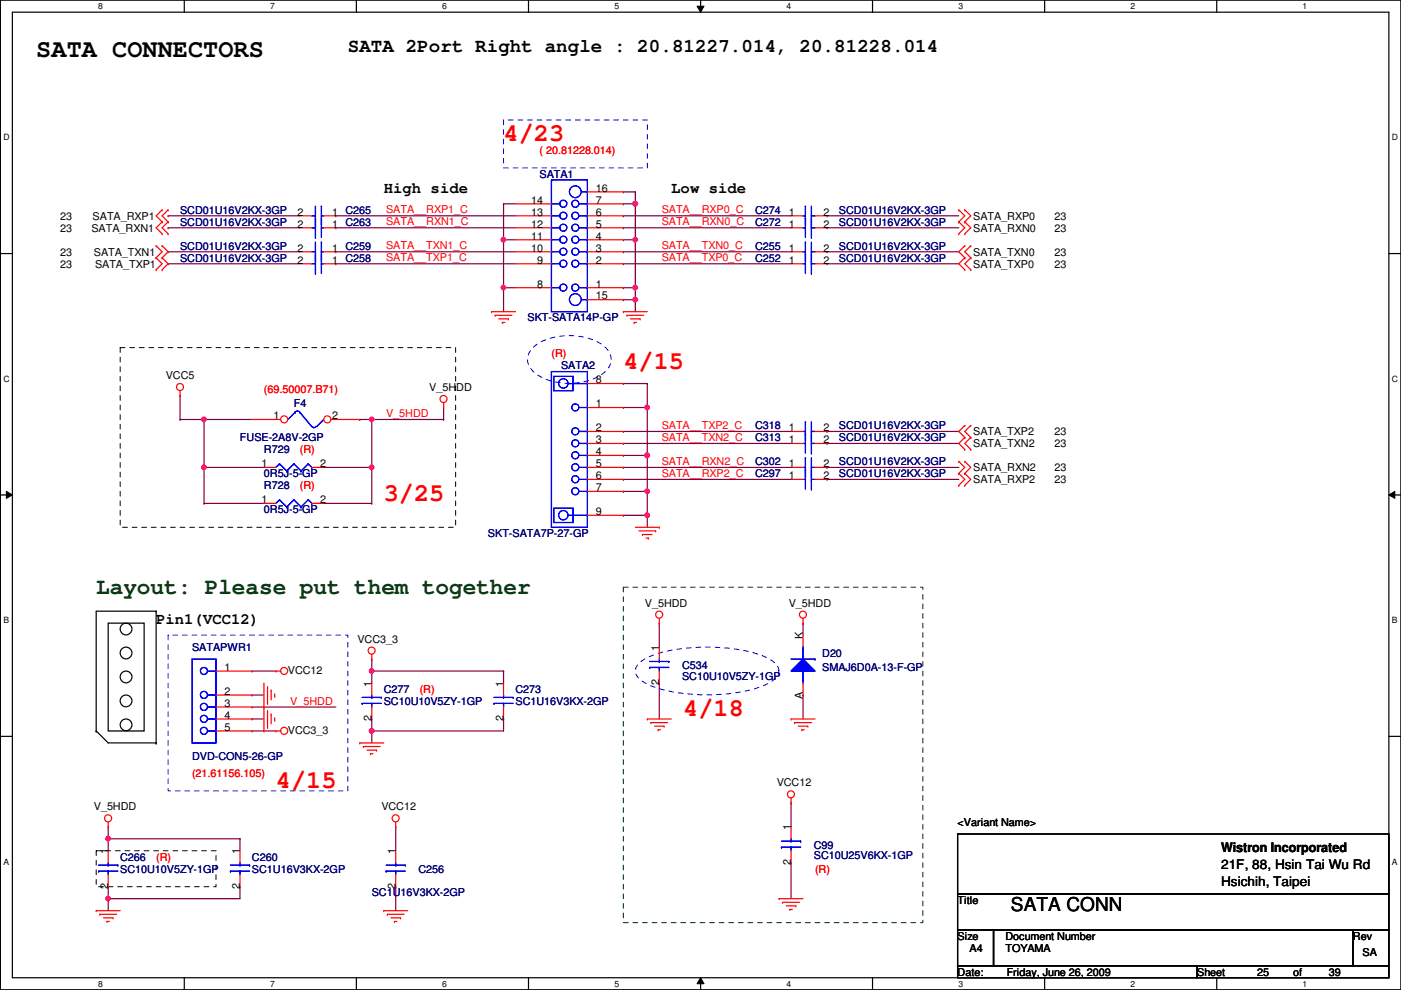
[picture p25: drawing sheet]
<svg xmlns="http://www.w3.org/2000/svg" width="297mm" height="210mm" viewBox="0 0 297 210" stroke-linecap="round" stroke-linejoin="round" font-family="sans-serif">
<defs><g id="words">
<text font-size="5.3" x="7.7" y="12.1">SATA CONNECTORS</text>
<g font-size="5.3" fill="#f00">
<text x="106.8" y="29.9">4/23</text>
<text x="132.2" y="78.2">4/15</text>
<text x="81.4" y="106.1">3/25</text>
<text x="144.9" y="151.8">4/18</text>
<text x="58.5" y="167.1">4/15</text>
</g>
<text font-size="4.8" fill="#004000" x="20.4" y="126">Layout: Please put them together</text>
<g font-size="4.1">
<text x="73.7" y="11.1">SATA 2Port Right angle : 20.81227.014, 20.81228.014</text>
<text x="214.3" y="193.2">SATA CONN</text>
</g>
<g font-size="3.3">
<text x="81.4" y="40.9">High side</text>
<text x="142.3" y="40.9">Low side</text>
<text x="33.1" y="132.3">Pin1(VCC12)</text>
</g>
<g font-size="2.8">
<text x="258.9" y="180.7">Wistron Incorporated</text>
<text x="258.9" y="184.2">21F, 88, Hsin Tai Wu Rd</text>
<text x="258.9" y="187.7">Hsichih, Taipei</text>
</g>
<g font-size="2.3" fill="#f00">
<text x="114.4" y="32.6">( 20.81228.014)</text>
<text x="81.9" y="45.3">SATA__RXP1_C</text>
<text x="81.9" y="47.8">SATA__RXN1_C</text>
<text x="140.3" y="45.3">SATA__RXP0_C</text>
<text x="140.3" y="47.8">SATA__RXN0_C</text>
<text x="81.9" y="52.9">SATA__TXN1_C</text>
<text x="140.3" y="52.9">SATA__TXN0_C</text>
<text x="81.9" y="55.4">SATA__TXP1_C</text>
<text x="140.3" y="55.4">SATA__TXP0_C</text>
<text x="116.9" y="75.8">(R)</text>
<text x="56" y="83.4">(69.50007.B71)</text>
<text x="81.9" y="88.4">V_5HDD</text>
<text x="140.3" y="91">SATA__TXP2_C</text>
<text x="140.3" y="93.5">SATA__TXN2_C</text>
<text x="63.6" y="96.1">(R)</text>
<text x="140.3" y="98.6">SATA__RXN2_C</text>
<text x="140.3" y="101.1">SATA__RXP2_C</text>
<text x="63.6" y="103.7">(R)</text>
<text x="61.5" y="149.4">V_5HDD</text>
<text x="89" y="146.9">(R)</text>
<text x="40.7" y="164.7">(21.61156.105)</text>
<text x="33.1" y="182.5">(R)</text>
<text x="172.8" y="185">(R)</text>
</g>
<g font-size="2.3" fill="#000080">
<text x="114.4" y="37.7">SATA1</text>
<text x="38.2" y="45.3">SCD01U16V2KX-3GP</text>
<text x="38.2" y="47.8">SCD01U16V2KX-3GP</text>
<text x="160.1" y="45.3">C274</text>
<text x="160.1" y="47.8">C272</text>
<text x="177.9" y="45.3">SCD01U16V2KX-3GP</text>
<text x="177.9" y="47.8">SCD01U16V2KX-3GP</text>
<text x="38.2" y="52.9">SCD01U16V2KX-3GP</text>
<text x="160.1" y="52.9">C255</text>
<text x="177.9" y="52.9">SCD01U16V2KX-3GP</text>
<text x="38.2" y="55.5">SCD01U16V2KX-3GP</text>
<text x="160.1" y="55.5">C252</text>
<text x="177.9" y="55.5">SCD01U16V2KX-3GP</text>
<text x="111.8" y="68.2">SKT-SATA14P-GP</text>
<text x="119" y="78.3">SATA2</text>
<text x="62.3" y="86.2">F4</text>
<text x="50.9" y="93.6">FUSE-2A8V-2GP</text>
<text x="160.1" y="93.6">C313</text>
<text x="160.1" y="91">C318</text>
<text x="177.9" y="93.6">SCD01U16V2KX-3GP</text>
<text x="177.9" y="91">SCD01U16V2KX-3GP</text>
<text x="56" y="96.1">R729</text>
<text x="56" y="101.2">0R5J-5-GP</text>
<text x="160.1" y="98.6">C302</text>
<text x="160.1" y="101.2">C297</text>
<text x="177.9" y="98.6">SCD01U16V2KX-3GP</text>
<text x="177.9" y="101.2">SCD01U16V2KX-3GP</text>
<text x="56" y="103.7">R728</text>
<text x="56" y="108.8">0R5J-5-GP</text>
<text x="103.5" y="113.9">SKT-SATA7P-27-GP</text>
<text x="40.7" y="138">SATAPWR1</text>
<text x="144.6" y="141.8">C534</text>
<text x="174.3" y="139.3">D20</text>
<text x="174.3" y="142.3">SMAJ6D0A-13-F-GP</text>
<text x="81.4" y="146.9">C277</text>
<text x="81.4" y="149.4">SC10U10V5ZY-1GP</text>
<text x="109.3" y="146.9">C273</text>
<text x="109.3" y="149.4">SC1U16V3KX-2GP</text>
<text x="144.6" y="144.1">SC10U10V5ZY-1GP</text>
<text x="40.7" y="161.1">DVD-CON5-26-GP</text>
<text x="172.5" y="179.9">C99</text>
<text x="25.5" y="182.5">C266</text>
<text x="25.5" y="185">SC10U10V5ZY-1GP</text>
<text x="53.4" y="182.5">C260</text>
<text x="53.4" y="185">SC1U16V3KX-2GP</text>
<text x="88.7" y="185">C256</text>
<text x="172.5" y="182.2">SC10U25V6KX-1GP</text>
<text x="78.8" y="190.1">SC1U16V3KX-2GP</text>
</g>
<g font-size="2.3">
<text x="126.3" y="40.6">16</text>
<text x="12.8" y="46.6">23</text>
<text x="19.6" y="46.6">SATA_RXP1</text>
<text x="63.1" y="45.7">2</text>
<text x="70.4" y="45.7">1 C265</text>
<text x="112.6" y="45.7">13</text>
<text x="112.6" y="43.2">14</text>
<text x="126.3" y="45.7">6</text>
<text x="126.3" y="43.2">7</text>
<text x="167.2" y="45.7">1</text>
<text x="174.6" y="45.7">2</text>
<text x="206.3" y="46.6">SATA_RXP0</text>
<text x="223.6" y="46.6">23</text>
<text x="12.8" y="49.1">23</text>
<text x="19.4" y="49.1">SATA_RXN1</text>
<text x="63.1" y="48.3">2</text>
<text x="63.1" y="53.3">2</text>
<text x="70.4" y="48.3">1 C263</text>
<text x="70.4" y="53.3">1 C259</text>
<text x="112.6" y="53.3">10</text>
<text x="112.6" y="50.8">11</text>
<text x="112.6" y="48.3">12</text>
<text x="126.3" y="53.3">3</text>
<text x="126.3" y="50.8">4</text>
<text x="126.3" y="48.3">5</text>
<text x="167.2" y="48.3">1</text>
<text x="167.2" y="53.3">1</text>
<text x="174.6" y="48.3">2</text>
<text x="174.6" y="53.3">2</text>
<text x="206.3" y="49.1">SATA_RXN0</text>
<text x="223.6" y="49.1">23</text>
<text x="12.8" y="56.7">23</text>
<text x="12.8" y="54.2">23</text>
<text x="19.9" y="54.2">SATA_TXN1</text>
<text x="20.1" y="56.7">SATA_TXP1</text>
<text x="63.1" y="55.9">2</text>
<text x="70.4" y="55.9">1 C258</text>
<text x="113.9" y="55.9">9</text>
<text x="126.3" y="55.9">2</text>
<text x="167.2" y="55.9">1</text>
<text x="174.6" y="55.9">2</text>
<text x="206.3" y="54.2">SATA_TXN0</text>
<text x="206.3" y="56.7">SATA_TXP0</text>
<text x="223.6" y="56.7">23</text>
<text x="223.6" y="54.2">23</text>
<text x="113.9" y="61">8</text>
<text x="126.3" y="61">1</text>
<text x="126.3" y="63.5">15</text>
<text x="35.1" y="80.3">VCC5</text>
<text x="91" y="82.9">V_5HDD</text>
<text x="126.3" y="81.3">8</text>
<text x="58" y="88.9">1</text>
<text x="70.4" y="88.9">2</text>
<text x="126.3" y="86.4">1</text>
<text x="126.3" y="91.4">2</text>
<text x="126.3" y="94">3</text>
<text x="167.2" y="94">1</text>
<text x="167.2" y="91.4">1</text>
<text x="174.6" y="94">2</text>
<text x="174.6" y="91.4">2</text>
<text x="206.3" y="92.3">SATA_TXP2</text>
<text x="206.3" y="94.8">SATA_TXN2</text>
<text x="223.6" y="92.3">23</text>
<text x="223.6" y="94.8">23</text>
<text x="55.5" y="99.1">1</text>
<text x="67.9" y="99.1">2</text>
<text x="126.3" y="96.5">4</text>
<text x="126.3" y="99.1">5</text>
<text x="126.3" y="101.6">6</text>
<text x="167.2" y="99.1">1</text>
<text x="167.2" y="101.6">1</text>
<text x="174.6" y="99.1">2</text>
<text x="174.6" y="101.6">2</text>
<text x="206.3" y="99.9">SATA_RXN2</text>
<text x="223.6" y="99.9">23</text>
<text x="55.5" y="106.7">1</text>
<text x="67.9" y="106.7">2</text>
<text x="126.3" y="104.1">7</text>
<text x="206.3" y="102.4">SATA_RXP2</text>
<text x="223.6" y="102.4">23</text>
<text x="126.3" y="109.2">9</text>
<text x="136.7" y="128.6">V_5HDD</text>
<text x="167.2" y="128.6">V_5HDD</text>
<text x="75.8" y="136.2">VCC3_3</text>
<text x="139.7" y="138" transform="rotate(-90 139.7 138)">1</text>
<text x="170.2" y="135.4" transform="rotate(-90 170.2 135.4)">K</text>
<text x="47.6" y="142.2">1</text>
<text x="61" y="142.8">VCC12</text>
<text x="47.6" y="147.3">2</text>
<text x="47.6" y="149.9">3</text>
<text x="78.8" y="145.6" transform="rotate(-90 78.8 145.6)">1</text>
<text x="106.7" y="145.6" transform="rotate(-90 106.7 145.6)">1</text>
<text x="139.7" y="145.3" transform="rotate(-90 139.7 145.3)">2</text>
<text x="170.2" y="148.1" transform="rotate(-90 170.2 148.1)">A</text>
<text x="47.6" y="152.4">4</text>
<text x="47.6" y="154.9">5</text>
<text x="61" y="155.5">VCC3_3</text>
<text x="78.8" y="153" transform="rotate(-90 78.8 153)">2</text>
<text x="106.7" y="153" transform="rotate(-90 106.7 153)">2</text>
<text x="164.7" y="166.7">VCC12</text>
<text x="19.9" y="171.8">V_5HDD</text>
<text x="80.9" y="171.8">VCC12</text>
<text x="167.7" y="176.1" transform="rotate(-90 167.7 176.1)">1</text>
<text x="203" y="175.1">&lt;Variant Name&gt;</text>
<text x="22.9" y="181.1" transform="rotate(-90 22.9 181.1)">1</text>
<text x="50.8" y="181.1" transform="rotate(-90 50.8 181.1)">1</text>
<text x="83.9" y="181.1" transform="rotate(-90 83.9 181.1)">1</text>
<text x="167.7" y="183.4" transform="rotate(-90 167.7 183.4)">2</text>
<text x="22.9" y="188.5" transform="rotate(-90 22.9 188.5)">2</text>
<text x="50.8" y="188.5" transform="rotate(-90 50.8 188.5)">2</text>
<text x="83.9" y="188.5" transform="rotate(-90 83.9 188.5)">2</text>
<text x="203" y="191.6">Title</text>
<text x="203" y="199.2">Size</text>
<text x="205.6" y="201.8">A4</text>
<text x="213.2" y="199.2">Document Number</text>
<text x="213.2" y="201.8">TOYAMA</text>
<text x="286.8" y="199.2">Rev</text>
<text x="288.9" y="202.8">SA</text>
<text x="203" y="206.8">Date:</text>
<text x="213.4" y="206.8">Friday, June 26, 2009</text>
<text x="253.8" y="206.8">Sheet</text>
<text x="266.5" y="206.8">25</text>
<text x="274.1" y="206.8">of</text>
<text x="281.8" y="206.8">39</text>
</g>
<g font-size="1.8">
<text x="20.8" y="1.9">8</text>
<text x="57.3" y="1.9">7</text>
<text x="93.8" y="1.9">6</text>
<text x="130.3" y="1.9">5</text>
<text x="166.7" y="1.9">4</text>
<text x="203.2" y="1.9">3</text>
<text x="239.7" y="1.9">2</text>
<text x="276.2" y="1.9">1</text>
<text x=".7" y="29.8">D</text>
<text x="295.1" y="29.8">D</text>
<text x=".7" y="80.9">C</text>
<text x="295.1" y="80.9">C</text>
<text x=".7" y="132.1">B</text>
<text x="295.1" y="132.1">B</text>
<text x=".7" y="183.3">A</text>
<text x="295.1" y="183.3">A</text>
<text x="20.8" y="209.2">8</text>
<text x="57.3" y="209.2">7</text>
<text x="93.8" y="209.2">6</text>
<text x="130.3" y="209.2">5</text>
<text x="166.7" y="209.2">4</text>
<text x="203.2" y="209.2">3</text>
<text x="239.7" y="209.2">2</text>
<text x="276.2" y="209.2">1</text>
</g>
</g></defs>
<path d="M.1 0h296.9v209.8h-296.9zM2.6 2.6h291.9v204.7h-291.9z" fill="none" stroke="#000" stroke-width=".25"/>
<g fill="#fff">
<path d="M20.8 .3h1v2h-1z"/>
<path d="M20.8 207.6h1v1.9h-1z"/>
</g>
<path d="M39.1 0v2.6M39.1 207.3v2.5" fill="none" stroke="#000" stroke-width=".25"/>
<g fill="#fff">
<path d="M57.3 .3h.9v2h-.9z"/>
<path d="M57.3 207.6h.9v1.9h-.9z"/>
</g>
<path d="M75.6 0v2.6M75.6 207.3v2.5" fill="none" stroke="#000" stroke-width=".25"/>
<g fill="#fff">
<path d="M93.8 .3h.9v2h-.9z"/>
<path d="M93.8 207.6h.9v1.9h-.9z"/>
</g>
<path d="M112.1 0v2.6M112.1 207.3v2.5" fill="none" stroke="#000" stroke-width=".25"/>
<g fill="#fff">
<path d="M130.3 .3h.9v2h-.9z"/>
<path d="M130.3 207.6h.9v1.9h-.9z"/>
</g>
<path d="M148.5 0v2.6M148.5 207.3v2.5" fill="none" stroke="#000" stroke-width=".25"/>
<path d="M147.8 1.3h1.5l-.8 1.3zM148.5 207.3l.8 1.3h-1.5z" fill="#000"/>
<path d="M147.8 1.3h1.5l-.8 1.3zM148.5 207.3l.8 1.3h-1.5z" fill="none" stroke="#000" stroke-width=".21"/>
<g fill="#fff">
<path d="M166.7 .3h1v2h-1z"/>
<path d="M166.7 207.6h1v1.9h-1z"/>
</g>
<path d="M185 0v2.6M185 207.3v2.5" fill="none" stroke="#000" stroke-width=".25"/>
<g fill="#fff">
<path d="M203.2 .3h1v2h-1z"/>
<path d="M203.2 207.6h1v1.9h-1z"/>
</g>
<path d="M221.5 0v2.6M221.5 207.3v2.5" fill="none" stroke="#000" stroke-width=".25"/>
<g fill="#fff">
<path d="M239.7 .3h1v2h-1z"/>
<path d="M239.7 207.6h1v1.9h-1z"/>
</g>
<path d="M258 0v2.6M258 207.3v2.5" fill="none" stroke="#000" stroke-width=".25"/>
<g fill="#fff">
<path d="M276.2 .3h1v2h-1z"/>
<path d="M276.2 207.6h1v1.9h-1z"/>
<path d="M.7 28.2h1.3v1.9h-1.3z"/>
<path d="M295.1 28.2h1.3v1.9h-1.3z"/>
<path d="M.7 79.3h1.3v2h-1.3z"/>
<path d="M295.1 79.3h1.3v2h-1.3z"/>
</g>
<path d="M.1 53.8h2.5M294.5 53.8h2.5" fill="none" stroke="#000" stroke-width=".25"/>
<g fill="#fff">
<path d="M.7 130.5h1.2v2h-1.2z"/>
<path d="M295.1 130.5h1.2v2h-1.2z"/>
</g>
<path d="M.1 104.9h2.5M294.5 104.9h2.5" fill="none" stroke="#000" stroke-width=".25"/>
<path d="M1.4 104.2l1.2 .7-1.2 .8zM294.5 104.9l1.2-.7v1.5z" fill="#000"/>
<path d="M1.4 104.2l1.2 .7-1.2 .8zM294.5 104.9l1.2-.7v1.5z" fill="none" stroke="#000" stroke-width=".21"/>
<g fill="#fff">
<path d="M.7 181.7h1.2v2h-1.2z"/>
<path d="M295.1 181.7h1.2v2h-1.2z"/>
</g>
<path d="M.1 156.1h2.5M294.5 156.1h2.5" fill="none" stroke="#000" stroke-width=".25"/>
<path d="M22.9 177.8h.1M22.9 177.8v2.6M50.9 177.8h.1M50.9 177.8v2.6M83.9 175.3h.1M83.9 175.3v5.1M22.9 188h.1M22.9 190.5h.1M22.9 188v2.5M22.9 190.5h28M83.9 188h.1M83.9 188v5.1" fill="none" stroke="#800040" stroke-width=".25"/>
<circle cx="22.9" cy="190.5" r=".49" fill="#f0f"/>
<circle cx="22.9" cy="190.5" r=".49" fill="none" stroke="#f0f" stroke-width=".25"/>
<path d="M22.9 177.8h.1M22.9 177.8h28" fill="none" stroke="#800040" stroke-width=".25"/>
<circle cx="22.9" cy="177.8" r=".49" fill="#f0f"/>
<circle cx="22.9" cy="177.8" r=".49" fill="none" stroke="#f0f" stroke-width=".25"/>
<g fill="none" stroke="#800040" stroke-width=".25">
<path d="M35.6 45.8h.1M35.6 48.3h.1M35.6 53.4h.1M35.6 55.9h.1M35.6 45.8h28M35.6 48.3h28M35.6 55.9h28M35.6 53.4h28M71.2 45.8h.1M71.2 53.4h.1M71.2 55.9h.1M71.2 48.3h.1"/>
<path d="M71.2 45.8h38.1M71.2 48.3h38.1M71.2 55.9h38.1M71.2 53.4h38.1M106.8 43.2h.1M106.8 50.8h.1M106.8 43.2h2.5M106.8 50.8h2.5M132.2 45.8h.1M132.2 53.4h.1M132.2 48.3h.1M132.2 55.9h.1"/>
<path d="M132.2 45.8h35.5M132.2 48.3h35.5M132.2 55.9h35.5M132.2 53.4h35.5M175.3 45.8h.1M175.3 48.3h.1M175.3 55.9h.1M175.3 53.4h.1M175.3 45.8h28M175.3 48.3h28M175.3 55.9h28M175.3 53.4h28"/>
<path d="M22.9 175.3h.1M22.9 175.3v2.5M22.9 190.5h.1M22.9 190.5v2.6M50.9 188h.1M50.9 188v2.5"/>
</g>
<circle cx="106.7" cy="50.8" r=".49" fill="#f0f"/>
<circle cx="106.7" cy="50.8" r=".49" fill="none" stroke="#f0f" stroke-width=".25"/>
<path d="M106.8 61h.1M106.8 61h2.5" fill="none" stroke="#800040" stroke-width=".25"/>
<circle cx="106.7" cy="61" r=".49" fill="#f0f"/>
<circle cx="106.7" cy="61" r=".49" fill="none" stroke="#f0f" stroke-width=".25"/>
<path d="M132.2 63.5h.1M132.2 63.5h2.5" fill="none" stroke="#800040" stroke-width=".25"/>
<circle cx="134.7" cy="63.5" r=".49" fill="#f0f"/>
<circle cx="134.7" cy="63.5" r=".49" fill="none" stroke="#f0f" stroke-width=".25"/>
<path d="M134.7 40.7h.1M134.7 40.7v2.5" fill="none" stroke="#800040" stroke-width=".25"/>
<circle cx="134.7" cy="43.2" r=".49" fill="#f0f"/>
<circle cx="134.7" cy="43.2" r=".49" fill="none" stroke="#f0f" stroke-width=".25"/>
<path d="M132.2 40.7h.1M132.2 43.2h.1M132.2 40.7h2.5M132.2 43.2h2.5M134.7 50.8h.1M134.7 50.8v10.2h-2.5M132.2 61h.1" fill="none" stroke="#800040" stroke-width=".25"/>
<circle cx="134.7" cy="50.8" r=".49" fill="#f0f"/>
<circle cx="134.7" cy="50.8" r=".49" fill="none" stroke="#f0f" stroke-width=".25"/>
<path d="M106.8 43.2h.1M106.8 50.8h.1M106.8 43.2v22.9M132.2 50.8h.1M132.2 50.8h2.5M106.8 61h.1M134.7 63.5h.1M134.7 61h.1M134.7 61v5.1" fill="none" stroke="#800040" stroke-width=".25"/>
<circle cx="134.7" cy="61" r=".49" fill="#f0f"/>
<circle cx="134.7" cy="61" r=".49" fill="none" stroke="#f0f" stroke-width=".25"/>
<path d="M134.7 43.2h.1M134.7 43.2v7.6" fill="none" stroke="#800040" stroke-width=".25"/>
<circle cx="134.7" cy="43.2" r=".49" fill="#f0f"/>
<circle cx="134.7" cy="43.2" r=".49" fill="none" stroke="#f0f" stroke-width=".25"/>
<path d="M132.2 96.6h.1M132.2 96.6h5M137.2 96.6h.1M137.2 96.6v7.6" fill="none" stroke="#800040" stroke-width=".25"/>
<circle cx="137.2" cy="96.5" r=".49" fill="#f0f"/>
<circle cx="137.2" cy="96.5" r=".49" fill="none" stroke="#f0f" stroke-width=".25"/>
<path d="M132.2 91.5h.1M132.2 91.5h35.5M137.2 86.4h.1M137.2 86.4v10.2" fill="none" stroke="#800040" stroke-width=".25"/>
<circle cx="137.2" cy="96.5" r=".49" fill="#f0f"/>
<circle cx="137.2" cy="96.5" r=".49" fill="none" stroke="#f0f" stroke-width=".25"/>
<circle cx="137.2" cy="86.4" r=".49" fill="#f0f"/>
<circle cx="137.2" cy="86.4" r=".49" fill="none" stroke="#f0f" stroke-width=".25"/>
<g fill="none" stroke="#800040" stroke-width=".25">
<path d="M132.2 99.1h.1M132.2 94h.1M132.2 99.1h35.5M132.2 94h35.5M175.3 99.1h.1M175.3 94h.1M175.3 91.5h.1M175.3 99.1h28M175.3 94h28M175.3 91.5h28M132.2 109.3h.1M132.2 101.6h.1"/>
<path d="M132.2 109.3h5M132.2 101.6h35.5M137.2 109.3h.1M137.2 109.3v2.5M175.3 101.6h.1M175.3 101.6h28"/>
</g>
<circle cx="137.2" cy="109.2" r=".49" fill="#f0f"/>
<circle cx="137.2" cy="109.2" r=".49" fill="none" stroke="#f0f" stroke-width=".25"/>
<path d="M132.2 86.4h.1M132.2 81.3h.1M132.2 81.3h5M137.2 81.3h.1M137.2 81.3v5.1h-5M132.2 104.2h.1M132.2 104.2h5M137.2 104.2h.1M137.2 104.2v5.1" fill="none" stroke="#800040" stroke-width=".25"/>
<circle cx="137.2" cy="104.2" r=".49" fill="#f0f"/>
<circle cx="137.2" cy="104.2" r=".49" fill="none" stroke="#f0f" stroke-width=".25"/>
<g fill="none" stroke="#800040" stroke-width=".25">
<path d="M78.8 139.7h.1M78.8 139.7v2.6M139.8 132.1h.1M139.8 132.1v5.1M53.4 155h.1M53.4 147.4h.1M53.4 155h5.1M53.4 147.4h2.6M78.8 142.3h.1M78.8 142.3h28M139.8 144.8h.1M139.8 144.8v7.6"/>
<path d="M167.7 170.2h.1M167.7 170.2v5.1M167.7 182.9h.1M167.7 182.9v7.6"/>
</g>
<circle cx="78.8" cy="142.3" r=".49" fill="#f0f"/>
<circle cx="78.8" cy="142.3" r=".49" fill="none" stroke="#f0f" stroke-width=".25"/>
<path d="M78.8 142.3h.1M78.8 152.4h.1M78.8 155h.1M78.8 142.3v2.5M78.8 152.4v5.1M106.8 152.4h.1M106.8 152.4v2.6" fill="none" stroke="#800040" stroke-width=".25"/>
<circle cx="78.8" cy="155" r=".49" fill="#f0f"/>
<circle cx="78.8" cy="155" r=".49" fill="none" stroke="#f0f" stroke-width=".25"/>
<path d="M78.8 155h.1M78.8 155h28" fill="none" stroke="#800040" stroke-width=".25"/>
<circle cx="78.8" cy="155" r=".49" fill="#f0f"/>
<circle cx="78.8" cy="155" r=".49" fill="none" stroke="#f0f" stroke-width=".25"/>
<g fill="none" stroke="#800040" stroke-width=".25">
<path d="M43.3 88.9h.1M43.3 88.9h10.1M170.3 132.1h.1M170.3 132.1v2.6M53.4 149.9h.1M53.4 152.4h.1M53.4 142.3h.1M53.4 149.9h17.8M53.4 152.4h2.6M53.4 142.3h5.1M106.8 142.3h.1M106.8 142.3v2.5"/>
<path d="M170.3 147.4h.1M170.3 147.4v5"/>
</g>
<circle cx="43.2" cy="88.9" r=".49" fill="#f0f"/>
<circle cx="43.2" cy="88.9" r=".49" fill="none" stroke="#f0f" stroke-width=".25"/>
<path d="M38.2 83.9h.1M38.2 83.9v5M78.8 88.9h.1M78.8 88.9h15.3" fill="none" stroke="#800040" stroke-width=".25"/>
<circle cx="78.8" cy="88.9" r=".49" fill="#f0f"/>
<circle cx="78.8" cy="88.9" r=".49" fill="none" stroke="#f0f" stroke-width=".25"/>
<g fill="none" stroke="#800040" stroke-width=".25">
<path d="M38.2 88.9h.1M38.2 88.9h5.1M43.3 99.1h.1M43.3 99.1v7.6M43.3 99.1h12.7M76.3 88.9h.1M76.3 88.9h2.5M78.8 99.1h.1M78.8 99.1v7.6M43.3 106.7h.1M43.3 106.7h12.7M68.7 106.7h10.1"/>
<path d="M78.8 106.7h.1"/>
</g>
<circle cx="43.2" cy="99.1" r=".49" fill="#f0f"/>
<circle cx="43.2" cy="99.1" r=".49" fill="none" stroke="#f0f" stroke-width=".25"/>
<path d="M43.3 88.9h.1M43.3 88.9v10.2M68.7 99.1h10.1M78.8 99.1h.1" fill="none" stroke="#800040" stroke-width=".25"/>
<circle cx="78.8" cy="99.1" r=".49" fill="#f0f"/>
<circle cx="78.8" cy="99.1" r=".49" fill="none" stroke="#f0f" stroke-width=".25"/>
<path d="M78.8 88.9h.1M78.8 88.9v10.2M94.1 88.9h.1M94.1 86.4v2.5" fill="none" stroke="#800040" stroke-width=".25"/>
<g fill="none" stroke="#f00" stroke-width=".25">
<path d="M33.1 54.7h.1M33.1 52.1h.1M33.1 57.2h.1M33.1 52.1l1.3 1.3-1.3 1.3M33.1 54.7l1.3 1.2-1.3 1.3M34.4 47h.1M34.4 44.5h.1M34.4 49.6h.1M34.4 52.1h.1M34.4 54.7h.1M34.4 57.2h.1M34.4 44.5l-1.3 1.3 1.3 1.2"/>
<path d="M34.4 47l-1.3 1.3 1.3 1.3M34.4 52.1l1.2 1.3-1.2 1.3M34.4 54.7l1.2 1.2-1.2 1.3M35.6 44.5h.1M35.6 47h.1M35.6 49.6h.1M35.6 44.5l-1.2 1.3 1.2 1.2M35.6 47l-1.2 1.3 1.2 1.3M63.6 55.9h2.5M68.7 55.9h2.5M109.3 45.8h7.6M109.3 55.9h7.6"/>
<path d="M109.3 53.4h7.6M109.3 50.8h7.6M109.3 48.3h7.6M109.3 43.2h7.6M124.5 45.8h7.7M124.5 55.9h7.7M124.5 53.4h7.7M124.5 50.8h7.7M124.5 48.3h7.7M124.5 43.2h7.7M124.5 40.7h7.7M167.7 45.8h2.6"/>
<path d="M167.7 48.3h2.6M172.8 45.8h2.5M172.8 48.3h2.5M203.3 44.5h.1M203.3 47h.1M203.3 49.6h.1M203.3 44.5l1.3 1.3-1.3 1.2M203.3 47l1.3 1.3-1.3 1.3M204.6 47h.1M204.6 44.5h.1M204.6 49.6h.1M204.6 52.1h.1"/>
<path d="M204.6 54.7h.1M204.6 57.2h.1M204.6 44.5l1.2 1.3-1.2 1.2M204.6 47l1.2 1.3-1.2 1.3M204.6 52.1l-1.3 1.3 1.3 1.3M204.6 54.7l-1.3 1.2 1.3 1.3M205.8 54.7h.1M205.8 52.1h.1M205.8 57.2h.1M205.8 52.1l-1.2 1.3 1.2 1.3M205.8 54.7l-1.2 1.2 1.2 1.3M104.2 66.1h.1"/>
<path d="M104.2 66.1h5.1M105 66.8h.1M105 66.8h3.5M105.7 67.6h2.1M106.5 68.4h.1M106.5 68.4h.5M107.8 67.6h.1M109.3 61h7.6M124.5 61h7.7M124.5 63.5h7.7M132.2 66.1h.1M132.2 66.1h5"/>
<path d="M132.9 66.8h.1M132.9 66.8h3.6M133.7 67.6h2M134.4 68.4h.1M134.4 68.4h.6M135.7 67.6h.1M38.2 83.9h.1M38.2 82.8v1.1M94.1 86.4h.1M94.1 85.4v1M167.7 99.1h2.6M172.8 99.1h2.5"/>
<path d="M203.3 97.8h.1M203.3 97.8l1.3 1.3-1.3 1.3M204.6 90.2h.1M204.6 92.8h.1M204.6 97.8h.1M204.6 95.3h.1M204.6 90.2l-1.3 1.3 1.3 1.3M204.6 97.8l1.2 1.3-1.2 1.3M204.6 92.8l-1.3 1.2 1.3 1.3M205.8 92.8h.1M205.8 90.2h.1M205.8 95.3h.1"/>
<path d="M205.8 90.2l-1.2 1.3 1.2 1.3M205.8 92.8l-1.2 1.2 1.2 1.3M134.7 111.8h5.1M135.5 112.6h3.5M136.2 113.3h.1M136.2 113.3h2.1M137 114.1h.5M137.5 114.1h.1M139 112.6h.1M139.8 111.8h.1M203.3 100.4h.1M203.3 102.9h.1"/>
<path d="M203.3 100.4l1.3 1.2-1.3 1.3M204.6 100.4h.1M204.6 102.9h.1M204.6 100.4l1.2 1.2-1.2 1.3M78.8 139.7h.1M78.8 138.7v1M139.8 132.1h.1M139.8 131.1v1M139.8 137.2v2.5M170.3 132.1h.1M170.3 131.1v1M56 149.9h.1"/>
<path d="M56 155h.1M56 144.8v10.2M56.7 149.1h.1M56.7 154.2h.1M56.7 145.6v3.5M56.7 150.7v3.5M57.5 146.3h.1M57.5 151.4h.1M57.5 146.3v2.1M57.5 151.4v2.1M58.2 147.6h.1M58.2 152.7h.1"/>
<path d="M58.2 147.1v.5M58.2 152.2v.5M58.5 142.3h.1M58.5 155h.1M58.5 142.3h1M58.5 155h1M76.3 157.5h.1M76.3 157.5h5.1M77 158.3h.1M77 158.3h3.6M77.8 159h2M78.6 159.8h.1"/>
<path d="M78.6 159.8h.5M79.8 159h.1M137.2 152.4h.1M137.2 152.4h5.1M138 153.2h.1M138 153.2h3.6M138.8 154h2M139.5 154.7h.1M139.5 154.7h.5M139.8 142.3v2.5M140.8 154h.1M167.7 152.4h.1"/>
<path d="M167.7 152.4h5.1M168.5 153.2h.1M168.5 153.2h3.5M169.2 154h2.1M170 154.7h.1M170 154.7h.5M171.3 154h.1M22.9 175.3h.1M22.9 174.3v1M83.9 175.3h.1M83.9 174.3v1M167.7 170.2h.1"/>
<path d="M167.7 169.2v1M20.4 193.1h.1M20.4 193.1h5.1M21.2 193.8h.1M21.2 193.8h3.5M21.9 194.6h2.1M22.7 195.4h.1M22.7 195.4h.5M24 194.6h.1M81.4 193.1h.1M81.4 193.1h5M82.1 193.8h.1"/>
<path d="M82.1 193.8h3.6M82.9 194.6h2M83.6 195.4h.1M83.6 195.4h.6M84.9 194.6h.1M165.2 190.5h.1M165.2 190.5h5.1M165.9 191.3h.1M165.9 191.3h3.6M166.7 192.1h2M167.5 192.8h.1M167.5 192.8h.5"/>
<path d="M168.7 192.1h.1"/>
<circle cx="38.2" cy="82.1" r=".75"/>
<circle cx="94" cy="84.6" r=".75"/>
<circle cx="78.8" cy="137.9" r=".75"/>
<circle cx="139.8" cy="130.3" r=".75"/>
<circle cx="170.2" cy="130.3" r=".75"/>
<circle cx="60.3" cy="142.3" r=".75"/>
<circle cx="60.3" cy="155" r=".75"/>
<circle cx="22.9" cy="173.5" r=".75"/>
<circle cx="83.9" cy="173.5" r=".75"/>
<circle cx="167.7" cy="168.4" r=".75"/>
</g>
<g fill="none" stroke="#000" stroke-width=".25">
<path d="M22.9 132.1h7.7v22.9h-7.7zM33.1 129.6h.1M33.1 129.6h-12.7v25.4M33.1 129.6v27.9M20.4 155h.1M20.4 155l2.5 2.5h10.2M33.1 157.5h.1M203 176.8h91.5v12.7h-91.5zM203 189.5h91.5v7.6h-91.5zM203 197.1h7.6v7.7h-7.6zM210.6 197.1h76.2v7.7h-76.2zM286.8 197.1h7.7v7.7h-7.7z"/>
<path d="M203 204.8h50.8v2.5h-50.8zM253.8 204.8h40.7v2.5h-40.7z"/>
<circle cx="26.7" cy="133.4" r="1.25"/>
<circle cx="26.7" cy="138.4" r="1.25"/>
<circle cx="26.7" cy="153.7" r="1.25"/>
<circle cx="26.7" cy="143.5" r="1.25"/>
<circle cx="26.7" cy="148.6" r="1.25"/>
</g>
<path d="M25.5 73.7h71.1v38.1h-71.1zM20.4 180.4h25.4v7.6h-25.4z" fill="none" stroke="#000" stroke-width=".21" stroke-dasharray="1 1 1 1 1 1 1 1"/>
<path d="M132.2 124.5h63.5v71.1h-63.5z" fill="none" stroke="#004000" stroke-width=".21" stroke-dasharray="1 1 1 1 1 1 1 1"/>
<path d="M106.8 25.4h30.4v10.2h-30.4zM113.3 73.5a13.3 13.3 0 0 1 12.2-1.5 5.8 5.8 0 0 1 4 3.5 3.8 3.8 0 0 1-2.1 4 13.7 13.7 0 0 1-13.4 0 3.6 3.6 0 0 1-.7-6zM35.6 134.7h38.1v33h-38.1zM135.7 140.4a20.2 20.2 0 0 1 10.4-3 35.3 35.3 0 0 1 16.3 2 4.1 4.1 0 0 1 2.7 2.8 3.1 3.1 0 0 1-1.7 2.4 25.8 25.8 0 0 1-11.6 2.7 33.8 33.8 0 0 1-14.4-2.2 4.1 4.1 0 0 1-2.7-2.9l.1-.6z" fill="none" stroke="#00f" stroke-width=".21" stroke-dasharray="1 1 1 1 1 1 1 1"/>
<g fill="none" stroke="#00f" stroke-width=".25">
<path d="M116.9 38.1h7.6v28h-7.6zM66.1 55.9h.8M66.9 55.9h.1M66.9 58h.1M66.9 53.9v4.1M68.2 55.9h.1M68.2 53.9h.1M68.2 55.9h.5M68.2 53.9v4.1M116.9 45.8h1.8M116.9 55.9h1.8M116.9 53.4h1.8"/>
<path d="M116.9 50.8h1.8M116.9 48.3h1.8M116.9 43.2h1.8M118.7 55.9h.1M118.7 53.4h.1M118.7 50.8h.1M118.7 48.3h.1M118.7 45.8h.1M118.7 43.2h.1M122.8 45.8h1.7M122.8 55.9h1.7M122.8 53.4h1.7"/>
<path d="M122.8 50.8h1.7M122.8 48.3h1.7M122.8 43.2h1.7M123.3 40.7h1.2M124.5 55.9h.1M124.5 53.4h.1M124.5 50.8h.1M124.5 48.3h.1M124.5 45.8h.1M124.5 43.2h.1M124.5 40.7h.1M170.3 45.8h.5"/>
<path d="M170.3 48.3h.5M170.8 45.8h.1M170.8 43.7h.1M170.8 48.3h.1M170.8 46.3h.1M170.8 43.7v6.6M172 45.8h.1M172 47.8h.1M172 48.3h.1M172 50.3h.1M172 45.8h.8M172 43.7v6.6"/>
<path d="M172 48.3h.8M116.9 61h1.8M118.7 61h.1M122.8 61h1.7M123.3 63.5h1.2M124.5 63.5h.1M124.5 61h.1M170.3 99.1h.5M170.8 99.1h.1M170.8 97.1h.1M170.8 97.1v4M172 99.1h.1"/>
<path d="M172 97.1v4M172 99.1h.8M172 101.1h.1M139.8 139.7v.6M137.7 141.5h.1M137.7 140.3h4.1M137.7 141.5h4.1M139.8 140.3h.1M139.8 141.5h.1M139.8 141.5v.8M141.8 140.3h.1"/>
<circle cx="119.4" cy="55.9" r=".75"/>
<circle cx="119.4" cy="43.2" r=".75"/>
<circle cx="119.4" cy="53.4" r=".75"/>
<circle cx="119.4" cy="50.8" r=".75"/>
<circle cx="119.4" cy="48.3" r=".75"/>
<circle cx="119.4" cy="45.7" r=".75"/>
<circle cx="122" cy="48.3" r=".75"/>
<circle cx="122" cy="50.8" r=".75"/>
<circle cx="122" cy="43.2" r=".75"/>
<circle cx="122" cy="55.9" r=".75"/>
<circle cx="122" cy="53.4" r=".75"/>
<circle cx="122" cy="45.7" r=".75"/>
<circle cx="122" cy="40.7" r="1.25"/>
<circle cx="119.4" cy="61" r=".75"/>
<circle cx="122" cy="61" r=".75"/>
<circle cx="122" cy="63.5" r="1.25"/>
</g>
<path d="M170.3 139.7l2.5 2.6h-5.1z" fill="#00f"/>
<path d="M167.7 139.7h5.1M170.3 139.7l2.5 2.6h-5.1zM170.3 137.2h.1M170.3 137.2v2.5M172.8 139.7h.1M170.3 142.3h.1M170.3 142.3v2.5" fill="none" stroke="#00f" stroke-width=".25"/>
<path d="M170.3 139.7l2.5 2.6h-5.1z" fill="#00f"/>
<g fill="none" stroke="#00f" stroke-width=".25">
<path d="M62.5 87.4a.77 .77 0 0 1 1.1 0M62.6 87.4h.1M62.6 87.4l-1.6 1.5M63.6 87.4h.1M63.6 87.4l2.5 3.1M67 90.4l-.4 .3-.4-.3M68.7 88.9h.1M68.7 88.9l-1.6 1.6M170.3 94h.5M170.8 94h.1M170.8 92h.1M170.8 92v4.1"/>
<path d="M172 94h.1M172 96.1h.1M172 94h.8M172 92v4.1M167.7 139.7h5.1M170.3 139.7l2.5 2.6h-5.1zM170.3 137.2h.1M170.3 137.2v2.5M172.8 139.7h.1M170.3 142.3h.1M170.3 142.3v2.5M20.9 184.7h.1"/>
<path d="M20.9 183.4h4.1M20.9 184.7h4.1M22.9 183.4h.1M22.9 184.7h.1M22.9 182.9v.5M22.9 184.7v.8M25 183.4h.1"/>
</g>
<path d="M167.7 94h2.6M172.8 94h2.5M170.3 134.7v2.5M170.3 144.8v2.6M22.9 180.4v2.5M22.9 185.5v2.5" fill="none" stroke="#f00" stroke-width=".25"/>
<circle cx="60.3" cy="88.9" r=".75" fill="#fff"/>
<g fill="none" stroke="#f00" stroke-width=".25">
<path d="M53.4 88.9h6.1"/>
<circle cx="60.3" cy="88.9" r=".75"/>
</g>
<circle cx="69.4" cy="88.9" r=".75" fill="#fff"/>
<g fill="none" stroke="#f00" stroke-width=".25">
<path d="M63.6 45.8h2.5M63.6 48.3h2.5M63.6 53.4h2.5M68.7 45.8h2.5M68.7 48.3h2.5M68.7 53.4h2.5M167.7 53.4h2.6M167.7 55.9h2.6M172.8 53.4h2.5M172.8 55.9h2.5M56 99.1h2.5M66.1 99.1h2.6"/>
<path d="M70.2 88.9h6.1M124.5 99.1h7.7M124.5 86.4h7.7M124.5 91.5h7.7M124.5 94h7.7M124.5 96.6h7.7M124.5 81.3h7.7M167.7 91.5h2.6M172.8 91.5h2.5M56 106.7h2.5M66.1 106.7h2.6M124.5 101.6h7.7"/>
<path d="M124.5 104.2h7.7M124.5 109.3h7.7M167.7 101.6h2.6M172.8 101.6h2.5M45.8 142.3h7.6M45.8 147.4h7.6M45.8 149.9h7.6M45.8 152.4h7.6M45.8 155h7.6M78.8 144.8v2.6M78.8 149.9v2.5M106.8 144.8v2.6"/>
<path d="M106.8 149.9v2.5M167.7 175.3v2.5M50.9 180.4v2.5M50.9 185.5v2.5M83.9 180.4v2.5M83.9 185.5v2.5M167.7 180.4v2.5"/>
<circle cx="69.4" cy="88.9" r=".75"/>
</g>
<g fill="none" stroke="#00f" stroke-width=".25">
<path d="M66.1 45.8h.8M66.1 48.3h.8M66.1 53.4h.8M66.9 45.8h.1M66.9 47.8h.1M66.9 48.3h.1M66.9 50.3h.1M66.9 53.4h.1M66.9 55.4h.1M66.9 43.7v6.6M66.9 51.4v4M68.2 45.8h.1"/>
<path d="M68.2 43.7h.1M68.2 48.3h.1M68.2 46.3h.1M68.2 53.4h.1M68.2 51.4h.1M68.2 45.8h.5M68.2 43.7v6.6M68.2 51.4v4M68.2 48.3h.5M68.2 53.4h.5M170.3 53.4h.5M170.3 55.9h.5"/>
<path d="M170.8 53.4h.1M170.8 51.4h.1M170.8 55.9h.1M170.8 53.9h.1M170.8 51.4v6.6M172 53.4h.1M172 55.4h.1M172 55.9h.1M172 58h.1M172 51.4v6.6M172 53.4h.8M172 55.9h.8"/>
<path d="M116.9 78.8h7.6v33h-7.6zM117.4 79.8h4.1v3h-4.1zM59.3 98.3h.1M59.3 98.3l-.8 .8M59.3 98.3l1.5 1.6M60.8 99.9h.1M62.3 98.3h.1M62.3 98.3l-1.5 1.6M62.3 98.3l1.5 1.6M63.8 99.9h.1M65.4 98.3h.1M65.4 98.3l-1.6 1.6"/>
<path d="M65.4 98.3l.7 .8M66.1 99.1h.1M120.5 81.3h4M122.8 86.4h1.7M122.8 91.5h1.7M122.8 94h1.7M122.8 96.6h1.7M122.8 99.1h1.7M124.5 86.4h.1M124.5 91.5h.1M124.5 94h.1M124.5 96.6h.1"/>
<path d="M124.5 99.1h.1M124.5 81.3h.1M170.3 91.5h.5M170.8 99.6h.1M170.8 91.5h.1M170.8 89.5h.1M170.8 89.5v4M170.8 99.6v4.1M172 91.5h.1M172 93.5h.1M172 89.5v4M172 99.6v4.1"/>
<path d="M172 91.5h.8M59.3 106h.1M59.3 106l-.8 .7M59.3 106l1.5 1.5M60.8 107.5h.1M62.3 106h.1M62.3 106l-1.5 1.5M62.3 106l1.5 1.5M63.8 107.5h.1M65.4 106h.1M65.4 106l-1.6 1.5M65.4 106l.7 .7"/>
<path d="M66.1 106.7h.1M117.4 107.7h4.1v3.1h-4.1zM120.5 109.3h4M122.8 101.6h1.7M122.8 104.2h1.7M124.5 101.6h.1M124.5 104.2h.1M124.5 109.3h.1M170.3 101.6h.5M170.8 101.6h.1M172 101.6h.1M172 103.7h.1"/>
<path d="M172 101.6h.8M40.7 139.7h5.1v17.8h-5.1zM44 142.3h1.8M44 147.4h1.8M44 149.9h1.8M44 152.4h1.8M44 155h1.8M45.8 142.3h.1M45.8 147.4h.1M45.8 149.9h.1M45.8 152.4h.1M45.8 155h.1"/>
<path d="M76.8 149.1h.1M76.8 147.9h4.1M76.8 149.1h4.1M78.8 147.9h.1M78.8 149.1h.1M78.8 147.4v.5M78.8 149.1v.8M80.9 147.9h.1M104.7 149.1h.1M104.7 147.9h4.1M104.7 149.1h4.1M106.8 147.9h.1"/>
<path d="M106.8 149.1h.1M106.8 147.4v.5M106.8 149.1v.8M108.8 147.9h.1M165.7 179.6h.1M165.7 178.4h4.1M165.7 179.6h4.1M167.7 178.4h.1M167.7 179.6h.1M167.7 177.8v.6M167.7 179.6v.8M169.8 178.4h.1"/>
<path d="M48.8 184.7h.1M48.8 183.4h4.1M48.8 184.7h4.1M50.9 183.4h.1M50.9 184.7h.1M50.9 182.9v.5M50.9 184.7v.8M52.9 183.4h.1M81.9 184.7h.1M81.9 183.4h4M81.9 184.7h4M83.9 183.4h.1"/>
<path d="M83.9 184.7h.1M83.9 182.9v.5M83.9 184.7v.8M85.9 183.4h.1"/>
<circle cx="119.4" cy="81.3" r="1"/>
<circle cx="122" cy="91.5" r=".75"/>
<circle cx="122" cy="96.5" r=".75"/>
<circle cx="122" cy="99.1" r=".75"/>
<circle cx="122" cy="86.4" r=".75"/>
<circle cx="122" cy="94" r=".75"/>
<circle cx="119.4" cy="109.2" r="1"/>
<circle cx="122" cy="104.2" r=".75"/>
<circle cx="122" cy="101.6" r=".75"/>
<circle cx="43.2" cy="149.9" r=".75"/>
<circle cx="43.2" cy="147.3" r=".75"/>
<circle cx="43.2" cy="152.4" r=".75"/>
<circle cx="43.2" cy="155" r=".75"/>
<circle cx="43.2" cy="142.3" r=".75"/>
</g>
<circle cx="22.9" cy="190.5" r=".49" fill="#f0f"/>
<circle cx="22.9" cy="190.5" r=".49" fill="none" stroke="#f0f" stroke-width=".25"/>
<circle cx="22.9" cy="177.8" r=".49" fill="#f0f"/>
<circle cx="22.9" cy="177.8" r=".49" fill="none" stroke="#f0f" stroke-width=".25"/>
<circle cx="106.7" cy="50.8" r=".49" fill="#f0f"/>
<circle cx="106.7" cy="50.8" r=".49" fill="none" stroke="#f0f" stroke-width=".25"/>
<circle cx="106.7" cy="61" r=".49" fill="#f0f"/>
<circle cx="106.7" cy="61" r=".49" fill="none" stroke="#f0f" stroke-width=".25"/>
<circle cx="134.7" cy="63.5" r=".49" fill="#f0f"/>
<circle cx="134.7" cy="63.5" r=".49" fill="none" stroke="#f0f" stroke-width=".25"/>
<circle cx="134.7" cy="43.2" r=".49" fill="#f0f"/>
<circle cx="134.7" cy="43.2" r=".49" fill="none" stroke="#f0f" stroke-width=".25"/>
<circle cx="134.7" cy="50.8" r=".49" fill="#f0f"/>
<circle cx="134.7" cy="50.8" r=".49" fill="none" stroke="#f0f" stroke-width=".25"/>
<circle cx="134.7" cy="61" r=".49" fill="#f0f"/>
<circle cx="134.7" cy="61" r=".49" fill="none" stroke="#f0f" stroke-width=".25"/>
<circle cx="134.7" cy="43.2" r=".49" fill="#f0f"/>
<circle cx="134.7" cy="43.2" r=".49" fill="none" stroke="#f0f" stroke-width=".25"/>
<circle cx="137.2" cy="96.5" r=".49" fill="#f0f"/>
<circle cx="137.2" cy="96.5" r=".49" fill="none" stroke="#f0f" stroke-width=".25"/>
<circle cx="137.2" cy="96.5" r=".49" fill="#f0f"/>
<circle cx="137.2" cy="96.5" r=".49" fill="none" stroke="#f0f" stroke-width=".25"/>
<circle cx="137.2" cy="86.4" r=".49" fill="#f0f"/>
<circle cx="137.2" cy="86.4" r=".49" fill="none" stroke="#f0f" stroke-width=".25"/>
<circle cx="137.2" cy="109.2" r=".49" fill="#f0f"/>
<circle cx="137.2" cy="109.2" r=".49" fill="none" stroke="#f0f" stroke-width=".25"/>
<circle cx="137.2" cy="104.2" r=".49" fill="#f0f"/>
<circle cx="137.2" cy="104.2" r=".49" fill="none" stroke="#f0f" stroke-width=".25"/>
<circle cx="78.8" cy="142.3" r=".49" fill="#f0f"/>
<circle cx="78.8" cy="142.3" r=".49" fill="none" stroke="#f0f" stroke-width=".25"/>
<circle cx="78.8" cy="155" r=".49" fill="#f0f"/>
<circle cx="78.8" cy="155" r=".49" fill="none" stroke="#f0f" stroke-width=".25"/>
<circle cx="78.8" cy="155" r=".49" fill="#f0f"/>
<circle cx="78.8" cy="155" r=".49" fill="none" stroke="#f0f" stroke-width=".25"/>
<circle cx="43.2" cy="88.9" r=".49" fill="#f0f"/>
<circle cx="43.2" cy="88.9" r=".49" fill="none" stroke="#f0f" stroke-width=".25"/>
<circle cx="78.8" cy="88.9" r=".49" fill="#f0f"/>
<circle cx="78.8" cy="88.9" r=".49" fill="none" stroke="#f0f" stroke-width=".25"/>
<circle cx="43.2" cy="99.1" r=".49" fill="#f0f"/>
<circle cx="43.2" cy="99.1" r=".49" fill="none" stroke="#f0f" stroke-width=".25"/>
<circle cx="78.8" cy="99.1" r=".49" fill="#f0f"/>
<circle cx="78.8" cy="99.1" r=".49" fill="none" stroke="#f0f" stroke-width=".25"/>
<use href="#words"/>
</svg>
